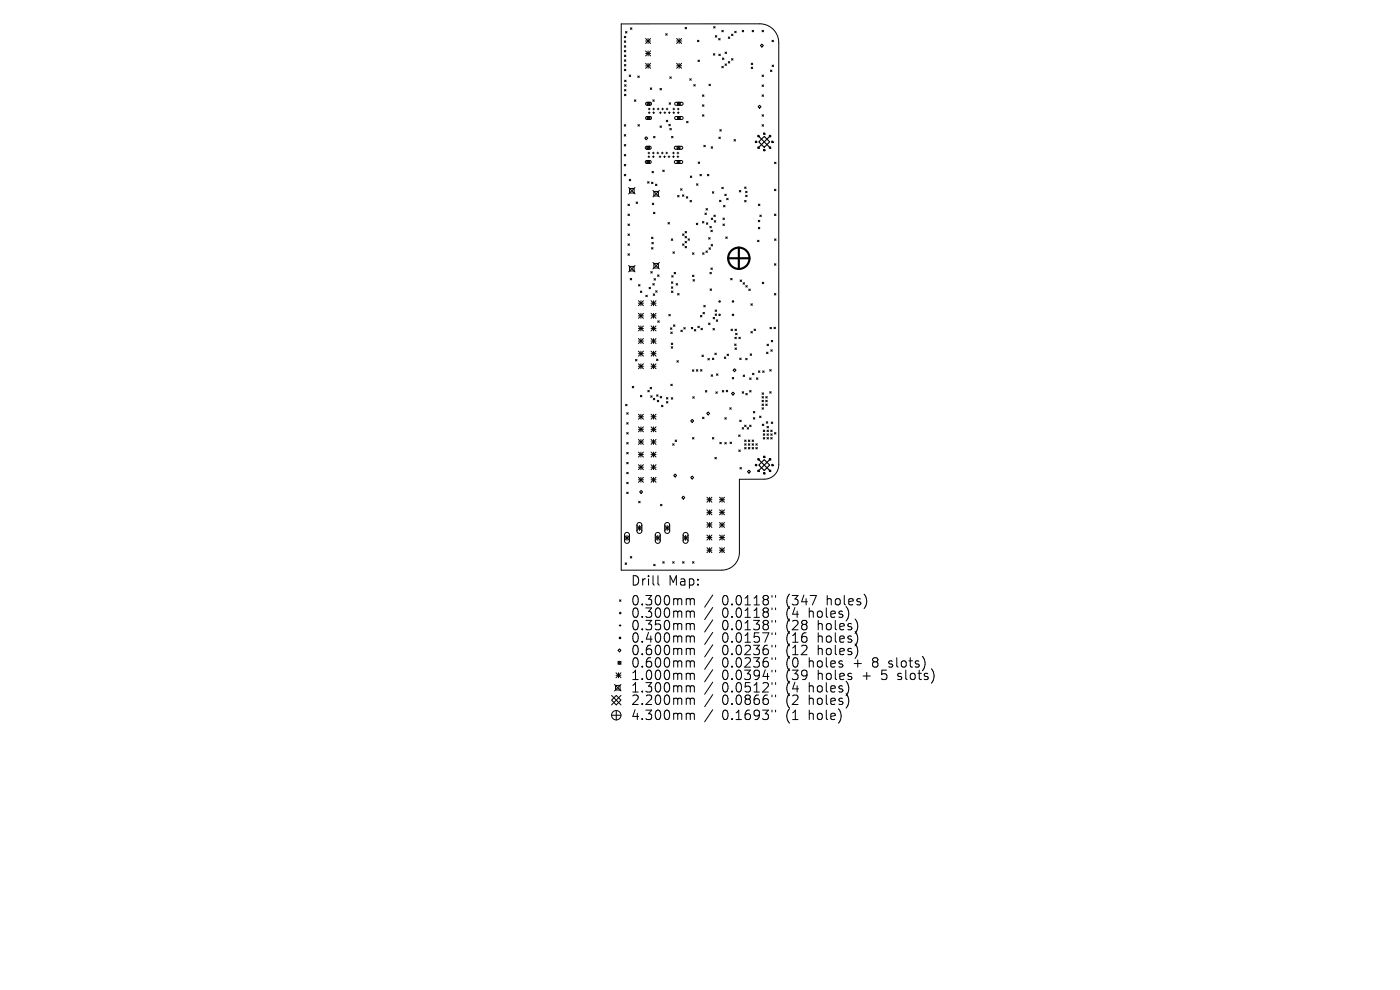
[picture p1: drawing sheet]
<svg xmlns="http://www.w3.org/2000/svg" width="297mm" height="210mm" viewBox="0 0 297 210" stroke-linecap="round" stroke-linejoin="round" font-family="sans-serif">
<defs><g id="words">
<g font-size="2.8">
<text x="133.7" y="124.5">Drill</text>
<text x="141.7" y="124.5">Map:</text>
<text x="133.7" y="128.7">0.300mm</text>
<text x="133.7" y="131.3">0.300mm</text>
<text x="153.2" y="128.7">0.0118&quot;</text>
<text x="153.2" y="131.3">0.0118&quot;</text>
<text x="166.9" y="128.7">(347</text>
<text x="166.9" y="131.3">(4</text>
<text x="171.9" y="131.3">holes)</text>
<text x="175.7" y="128.7">holes)</text>
<text x="133.7" y="134">0.350mm</text>
<text x="133.7" y="136.6">0.400mm</text>
<text x="153.2" y="134">0.0138&quot;</text>
<text x="153.2" y="136.6">0.0157&quot;</text>
<text x="166.9" y="134">(28</text>
<text x="166.9" y="136.6">(16</text>
<text x="173.8" y="134">holes)</text>
<text x="173.8" y="136.6">holes)</text>
<text x="133.7" y="139.3">0.600mm</text>
<text x="133.7" y="141.9">0.600mm</text>
<text x="153.2" y="139.3">0.0236&quot;</text>
<text x="153.2" y="141.9">0.0236&quot;</text>
<text x="166.9" y="139.3">(12</text>
<text x="166.9" y="141.9">(0</text>
<text x="171.9" y="141.9">holes</text>
<text x="173.8" y="139.3">holes)</text>
<text x="181.6" y="141.9">+</text>
<text x="185.8" y="141.9">8</text>
<text x="189.4" y="141.9">slots)</text>
<text x="133.7" y="144.5">1.000mm</text>
<text x="133.7" y="147.2">1.300mm</text>
<text x="133.7" y="149.8">2.200mm</text>
<text x="153.2" y="144.5">0.0394&quot;</text>
<text x="153.2" y="147.2">0.0512&quot;</text>
<text x="153.2" y="149.8">0.0866&quot;</text>
<text x="166.9" y="144.5">(39</text>
<text x="166.9" y="147.2">(4</text>
<text x="166.9" y="149.8">(2</text>
<text x="171.9" y="147.2">holes)</text>
<text x="171.9" y="149.8">holes)</text>
<text x="173.8" y="144.5">holes</text>
<text x="183.5" y="144.5">+</text>
<text x="187.7" y="144.5">5</text>
<text x="191.3" y="144.5">slots)</text>
<text x="133.7" y="153">4.300mm</text>
<text x="153.2" y="153">0.1693&quot;</text>
<text x="166.9" y="153">(1</text>
<text x="171.9" y="153">hole)</text>
</g>
</g></defs>
<g fill="none" stroke="#000" stroke-width=".21">
<path d="M131.8 5.1h29.4a4 4 0 0 1 4 4v89.5a3.1 3.1 0 0 1-3.1 3l-5.2 .1v15.5a3.8 3.8 0 0 1-3.8 3.7l-21.3 .1zM132.4 7.7l.4 .3M132.4 8.7l.4 .3M132.4 9.7l.4 .3M132.4 10.7l.4 .3M132.5 11.7l.3 .3M132.5 12.7l.3 .3M132.5 13.7l.3 .3M132.5 14.7l.3 .3M132.5 19l.3 .3M132.5 20l.3 .3M132.5 17l.3 .3"/>
<path d="M132.5 18l.3 .3M132.7 6.7l.3 .3M132.8 7.7l-.4 .3M132.8 8.7l-.4 .3M132.8 9.7l-.4 .3M132.8 10.7l-.4 .3M132.8 11.7l-.3 .3M132.8 12.7l-.3 .3M132.8 13.7l-.3 .3M132.8 14.7l-.3 .3M132.8 19l-.3 .3M132.8 20l-.3 .3"/>
<path d="M132.8 17l-.3 .3M132.8 18l-.3 .3M133 6.7l-.3 .3M133.5 15.9l.3 .3M133.7 5.9l.4 .3M133.8 15.9l-.3 .3M134.1 5.9l-.4 .3M135.3 16.1l.3 .3M135.6 16.1l-.3 .3M137 8.2l1 1M137 8.7h1M137 10.8l1 1.1"/>
<path d="M137 11.3h1M137 13.4l1 1.1M137 14h1M137.5 8.2v1M137.5 10.8v1.1M137.5 13.4v1.1M137.9 18.6l.4 .4M138 13.4l-1 1.1M138 8.2l-1 1M138 10.8l-1 1.1M138.3 18.6l-.4 .4M140 18.8l.3 .3"/>
<path d="M140.3 18.8l-.3 .3M141.2 7.1l.3 .4M141.5 7.1l-.3 .4M142.1 16.3l.3 .3M142.4 16.3l-.3 .3M143.5 8.7h1.1M143.5 14h1.1M143.5 8.2l1.1 1M143.5 13.4l1.1 1.1M144.1 8.2v1M144.1 13.4v1.1M144.6 8.2l-1.1 1"/>
<path d="M144.6 13.4l-1.1 1.1M145.3 5.8l.4 .3M145.7 5.8l-.4 .3M146.3 16.7l.3 .3M146.6 16.7l-.3 .3M147.2 17.9l.3 .4M147.5 17.9l-.3 .4M148 8.5l.3 .4M148.1 12.8l.3 .3M148.3 8.5l-.3 .4M148.4 12.8l-.3 .3M150.4 17.9l.3 .3"/>
<path d="M150.7 17.9l-.3 .3M151.3 11.4l.4 .3M151.4 5.6l.3 .4M151.7 11.4l-.4 .3M151.7 5.6l-.3 .4M151.8 7.6l.3 .3M152.1 7.6l-.3 .3M152.5 8.2l.3 .3M152.5 11.5l.3 .3M152.8 8.2l-.3 .3M152.8 11.5l-.3 .3M153.1 6.4l.3 .3"/>
<path d="M153.1 14.1l.3 .3M153.3 12.3l.3 .3M153.4 6.4l-.3 .3M153.4 14.1l-.3 .3M153.6 12.3l-.3 .3M153.8 13.6l.3 .3M153.8 11l.3 .4M154.1 13.6l-.3 .3M154.1 11l-.3 .4M154.5 7.8l.3 .3M154.5 13.1l.3 .3M154.8 13.1l-.3 .3"/>
<path d="M154.8 7.8l-.3 .3M155.2 12.4l.3 .4M155.2 7.2l.3 .4M155.5 12.4l-.3 .4M155.5 7.2l-.3 .4M155.9 6.6l.3 .3M156.2 6.6l-.3 .3M157.5 6.4l.3 .3M157.8 6.4l-.3 .3M159.4 13.4l.3 .3M159.4 14.2l.3 .4M159.6 6.4l.3 .3"/>
<path d="M159.7 13.4l-.3 .3M159.7 14.2l-.3 .4M159.9 6.4l-.3 .3M161.3 9.7l.3-.3 .4 .3-.4 .3zM161.7 15.9l.3 .3M161.7 6.4l.3 .3M161.7 18l.3 .3M162 6.4l-.3 .3M162 15.9l-.3 .3M162 18l-.3 .3M163.4 14.9l.4 .3M163.8 14.9l-.4 .3"/>
<path d="M163.8 8.5l.3 .4M163.8 13.8l.3 .3M164.1 8.5l-.3 .4M164.1 13.8l-.3 .3M132.4 26.4l.3 .4M132.4 28.6l.3 .3M132.4 30.7l.3 .3M132.4 32.8l.3 .3M132.4 34.9l.3 .3M132.4 37l.3 .3M132.7 26.4l-.3 .4M132.7 28.6l-.3 .3"/>
<path d="M132.7 30.7l-.3 .3M132.7 32.8l-.3 .3M132.7 34.9l-.3 .3M132.7 37l-.3 .3M133.4 39.8l1.3 1.3M133.5 38l.3 .4M133.6 40h.9v.9h-.9zM133.8 38l-.3 .4M134.6 21.2l.3 .3M134.7 39.8l-1.3 1.3M134.9 21.2l-.3 .3M135.3 26.4l.3 .4"/>
<path d="M135.6 26.4l-.3 .4M136.8 29.3l.3-.3 .3 .3-.3 .3zM137.2 31l.6 .7M137.2 31.7h.6M137.2 31h.6M137.2 34l.6 .7M137.2 34.7h.6M137.2 34h.6M137.2 31l-.3 .3 .3 .4M137.2 34l-.3 .4 .3 .3M137.3 24.7l.6 .6M137.3 21.7l.6 .6"/>
<path d="M137.3 22.3h.6M137.3 21.7h.6M137.3 25.3h.6M137.3 24.7h.6M137.3 21.7l-.3 .3 .3 .3M137.3 24.7l-.3 .3 .3 .3M137.4 38.5l.3 .4M137.5 32.5h.3M137.5 33.2h.3M137.5 23.1h.4M137.5 23.9h.4M137.7 32.3v.3"/>
<path d="M137.7 33.1v.3M137.7 38.5l-.3 .4M137.7 22.9v.4M137.7 23.7v.4M137.8 31l.4 .3-.4 .4M137.8 34l.4 .4-.4 .3M137.8 31l-.6 .7M137.8 34l-.6 .7M137.9 21.7l.3 .3-.3 .3M137.9 24.7l.3 .3-.3 .3M137.9 21.7l-.6 .6M137.9 24.7l-.6 .6"/>
<path d="M138.2 38.6l.3 .4M138.3 36.4l.3 .3M138.4 32.5h.4M138.4 33.2h.4M138.5 21.2l.3 .3M138.5 23.1h.4M138.5 23.9h.4M138.5 38.6l-.3 .4M138.6 32.3v.3M138.6 33.1v.3M138.6 36.4l-.3 .3M138.6 28.9l.4 .3"/>
<path d="M138.7 22.9v.4M138.7 23.7v.4M138.8 21.2l-.3 .3M139 28.9l-.4 .3M139.1 39.1l.3 .3M139.4 32.5h.3M139.4 39.1l-.3 .3M139.4 23.1h.4M139.6 32.3v.3M139.6 22.9v.4M139.8 33.2h.4M139.9 23.9h.4"/>
<path d="M140 26.7l.3 .3M140 33.1v.3M140.1 23.7v.4M140.3 32.5h.4M140.3 26.7l-.3 .3M140.4 23.1h.4M140.5 32.3v.3M140.6 22.9v.4M140.6 36.1l.3 .3M140.8 33.2h.4M140.9 23.9h.3M140.9 36.1l-.3 .3"/>
<path d="M141 33.1v.3M141 23.7v.4M141.3 32.5h.3M141.3 23.1h.4M141.3 25.5l.4 .3M141.4 32.3v.3M141.5 22.9v.4M141.7 25.5l-.4 .3M141.7 33.2h.4M141.8 23.9h.4M141.9 26.4l.3 .3M141.9 33.1v.3"/>
<path d="M142 21.8l.3 .3M142 23.7v.4M142.1 27.2l.3 .4M142.2 26.4l-.3 .3M142.3 21.8l-.3 .3M142.4 27.2l-.3 .4M142.5 28.9l.3 .3M142.7 32.5h.4M142.7 33.2h.4M142.8 23.1h.3M142.8 23.9h.3M142.8 28.9l-.3 .3"/>
<path d="M142.9 32.3v.3M142.9 33.1v.3M142.9 22.9v.4M142.9 23.7v.4M143.1 31.1l1.5-.1 .2 .4-.2 .3h-1.3l-.2-.3zM143.1 34.1l1.5-.1 .2 .4-.2 .3h-1.3l-.2-.3zM143.2 21.8l1.5-.1 .2 .4-.2 .2h-1.3l-.3-.2zM143.2 24.8l1.5-.1 .2 .4-.2 .2h-1.3l-.3-.2zM143.6 31l.7 .7M143.6 32.5h.4M143.6 33.2h.4M143.6 34l.7 .7"/>
<path d="M143.7 23.1h.4M143.7 23.9h.4M143.7 21.7l.6 .6M143.7 24.7l.6 .6M143.8 32.3v.3M143.8 33.1v.3M143.9 22.9v.4M143.9 23.7v.4M144.3 31l-.7 .7M144.3 34l-.7 .7M144.3 21.7l-.6 .6M144.3 24.7l-.6 .6"/>
<path d="M145.7 25.7l.3 .4M146 25.7l-.3 .4M146.4 37.3l.4 .4M146.8 37.3l-.4 .4M147.8 39l.3 .3M148.1 39l-.3 .3M148.1 34.4l.3 .3M148.4 34.4l-.3 .3M148.5 37l.3 .3M148.8 37l-.3 .3M149 20.1l.3 .3M149 22.2l.3 .4"/>
<path d="M149 24.3l.3 .4M149.3 30.8l.3 .3M149.3 20.1l-.3 .3M149.3 22.2l-.3 .4M149.3 24.3l-.3 .4M149.6 30.8l-.3 .3M150.1 37l.3 .3M150.4 37l-.3 .3M150.9 31.1l.3 .4M151.2 31.1l-.3 .4M152.5 29.1l.3 .3M152.7 27.5l.3 .3"/>
<path d="M152.8 29.1l-.3 .3M153 27.5l-.3 .3M153.1 39.7l.3 .3M153.4 39.7l-.3 .3M155.7 29.6l.3 .3M156 29.6l-.3 .3M158 39.7l.3 .3M158.3 39.7l-.3 .3M160.2 29.9h.3v.3h-.3zM160.8 28.7h.2v.3h-.2zM160.8 31.2h.2v.3h-.2zM161.1 22.3l.4 .3-.4 .4-.3-.4z"/>
<path d="M161.7 20.1l.3 .3M161.7 24.3l.3 .4M161.7 26.4l.3 .4M162 20.1l-.3 .3M162 24.3l-.3 .4M162 26.4l-.3 .4M162 28.2h.3v.3h-.3zM162 31.7h.3v.3h-.3zM163.2 28.7h.3v.3h-.3zM163.2 31.2h.3v.3h-.3zM163.7 29.9h.3v.3h-.3zM164.3 34.4l.3 .3"/>
<path d="M164.6 34.4l-.3 .3M133.2 43.3l.3 .3M133.2 45.4l.3 .3M133.2 47.5l.3 .3M133.2 49.6l.3 .3M133.2 51.7l.3 .3M133.2 53.8l.3 .4M133.4 56.3l1.3 1.4M133.5 43.3l-.3 .3M133.5 45.4l-.3 .3M133.5 47.5l-.3 .3M133.5 49.6l-.3 .3"/>
<path d="M133.5 51.7l-.3 .3M133.5 53.8l-.3 .4M133.6 56.5h.9v1h-.9zM133.7 59.1l.3 .3M134 59.1l-.3 .3M134.7 56.3l-1.3 1.4M134.9 42.9l.4 .3M135.3 42.9l-.4 .3M138.1 57.6l.3 .3M138.2 50.3l.3 .3M138.2 52.5l.3 .3M138.3 51.4l.3 .3"/>
<path d="M138.4 57.6l-.3 .3M138.4 43.1l.3 .3M138.5 55.7l1.4 1.4M138.5 40.4l1.4 1.4M138.5 50.3l-.3 .3M138.5 52.5l-.3 .3M138.6 51.4l-.3 .3M138.6 45l.3 .3M138.7 43.1l-.3 .3M138.7 40.6h1v1h-1zM138.7 55.9h1v1h-1zM138.7 59.1l.4 .3"/>
<path d="M138.9 45l-.3 .3M139.1 59.1l-.4 .3M139.5 58.3l.3 .3M139.8 58.3l-.3 .3M139.9 40.4l-1.4 1.4M139.9 55.7l-1.4 1.4M141.7 47.2l.3 .3M142 47.2l-.3 .3M142.4 50.7l.3 .3M142.4 59.8l.4 .3M142.5 58.5l.3 .3M142.7 50.7l-.3 .3"/>
<path d="M142.8 59.8l-.4 .3M142.8 53.4l.3 .3M142.8 58.5l-.3 .3M143 57.8l.3 .3M143.1 53.4l-.3 .3M143.3 57.8l-.3 .3M143.7 41.5l.4 .3M144.1 41.5l-.4 .3M144.4 40l.3 .4M144.7 40l-.3 .4M144.8 41.3l.3 .3M144.8 49.6l.3 .3"/>
<path d="M144.8 51.7l.3 .3M145.1 41.3l-.3 .3M145.1 49.6l-.3 .3M145.1 51.7l-.3 .3M145.3 50.2l.3 .3M145.3 52.3l.3 .3M145.3 49.1l.3 .3M145.3 51.2l.3 .3M145.6 41.7l.3 .3M145.6 52.3l-.3 .3M145.6 49.1l-.3 .3M145.6 51.2l-.3 .3"/>
<path d="M145.6 50.2l-.3 .3M145.9 41.7l-.3 .3M146 50.7l.3 .3M146.3 50.7l-.3 .3M146.4 42.5l.3 .3M146.7 42.5l-.3 .3M146.9 53.6l.3 .3M146.9 58.4l.3 .3M147 59.3l.3 .3M147.2 53.6l-.3 .3M147.2 58.4l-.3 .3M147.3 59.3l-.3 .3"/>
<path d="M147.7 47.3l.3 .4M148 47.3l-.3 .4M149 47l.3 .3M149 53.6l.4 .3M149.3 47l-.3 .3M149.4 53.6l-.4 .3M149.5 45.2l.4 .3M149.8 53.2l.3 .3M149.8 44.2l.3 .4M149.8 47.3l.4 .3M149.9 45.2l-.4 .3M150.1 53.2l-.3 .3"/>
<path d="M150.1 44.2l-.3 .4M150.2 47.3l-.4 .3M150.3 50.4l.3 .3M150.4 52.6l.3 .3M150.6 48l.3 .3M150.6 57.8l.3 .3M150.6 50.4l-.3 .3M150.7 52.6l-.3 .3M150.8 48.8l.3 .3M150.8 56.8l.3 .4M150.9 51.9l.3 .3M150.9 46.3l.3 .3"/>
<path d="M150.9 48l-.3 .3M150.9 57.8l-.3 .3M151.1 48.8l-.3 .3M151.1 56.8l-.3 .4M151.1 40.7l.3 .3M151.2 51.9l-.3 .3M151.2 46.3l-.3 .3M151.4 40.7l-.3 .3M151.4 45.6l.4 .3M151.5 46.8l.3 .3M151.8 45.6l-.4 .3M151.8 46.8l-.3 .3"/>
<path d="M152.6 42.5l.4 .3M153 42.5l-.4 .3M153.4 46.3l.3 .3M153.4 47.5l.3 .3M153.5 43.6l.3 .3M153.7 46.3l-.3 .3M153.7 47.5l-.3 .3M153.8 41.2l.3 .3M153.8 43.6l-.3 .3M154 50.3l.3 .3M154.1 41.2l-.3 .3M154.2 42.1l.3 .3"/>
<path d="M154.3 50.3l-.3 .3M154.5 42.1l-.3 .3M155 59.1l.3 .3M155.3 59.1l-.3 .3M156.8 40.4l.4 .3M157 59.4l.3 .3M157.2 40.4l-.4 .3M157.3 59.4l-.3 .3M157.6 60l.4 .3M158 60l-.4 .3M158 42.5l.3 .3M158.2 40.6l.3 .3"/>
<path d="M158.2 41.4l.3 .3M158.3 42.5l-.3 .3M158.5 41.4l-.3 .3M158.5 40.6l-.3 .3M160.7 51l.3 .3M160.9 46.7l.3 .3M160.9 48.2l.3 .3M160.9 43.3l.3 .3M161 51l-.3 .3M161.2 46.7l-.3 .3M161.2 45.6l.3 .3M161.2 48.2l-.3 .3"/>
<path d="M161.2 43.3l-.3 .3M161.5 45.6l-.3 .3M161.7 59.9l.3 .3M162 59.9l-.3 .3M164.3 45.4l.3 .3M164.3 40.1l.3 .4M164.3 55.9l.3 .4M164.3 50.7l.3 .3M164.6 55.9l-.3 .4M164.6 40.1l-.3 .4M164.6 45.4l-.3 .3M164.6 50.7l-.3 .3"/>
<path d="M134.8 76.2l.3 .4M135.1 76.2l-.3 .4M135.4 77.2l1.1 1M135.4 63.8l1.1 1M135.4 64.3h1.1M135.4 66.5l1.1 1M135.4 67h1.1M135.4 69.1l1.1 1.1M135.4 69.7h1.1M135.4 71.8l1.1 1.1M135.4 72.3h1.1M135.4 74.5l1.1 1"/>
<path d="M135.4 75h1.1M135.4 77.7h1.1M135.5 60.4l.3 .3M135.8 60.4l-.3 .3M135.8 61.7l.4 .4M136 63.8v1M136 66.5v1M136 69.1v1.1M136 71.8v1.1M136 74.5v1M136 77.2v1M136.2 61.7l-.4 .4"/>
<path d="M136.5 63.8l-1.1 1M136.5 66.5l-1.1 1M136.5 69.1l-1.1 1.1M136.5 71.8l-1.1 1.1M136.5 74.5l-1.1 1M136.5 77.2l-1.1 1M137 62.6l.3 .3M137.3 62.6l-.3 .3M137.7 60.9l.3 .4M138 60.9l-.3 .4M138.1 63.8l1.1 1M138.1 64.3h1.1"/>
<path d="M138.1 69.1l1.1 1.1M138.1 67h1.1M138.1 71.8l1.1 1.1M138.1 69.7h1.1M138.1 74.5l1.1 1M138.1 72.3h1.1M138.1 77.2l1.1 1M138.1 75h1.1M138.1 77.7h1.1M138.1 66.5l1.1 1M138.5 60.2l.3 .3M138.6 62.3l.3 .4"/>
<path d="M138.6 63.8v1M138.6 66.5v1M138.6 69.1v1.1M138.6 71.8v1.1M138.6 74.5v1M138.6 77.2v1M138.8 60.2l-.3 .3M138.9 62.3l-.3 .4M139.1 61.7l.3 .3M139.2 77.2l-1.1 1M139.2 63.8l-1.1 1M139.2 66.5l-1.1 1"/>
<path d="M139.2 69.1l-1.1 1.1M139.2 71.8l-1.1 1.1M139.2 74.5l-1.1 1M139.3 76.2l.3 .3M139.4 61.7l-.3 .3M139.5 68.1l.4 .3M139.6 76.2l-.3 .3M139.9 68.1l-.4 .3M141.9 66.7l.3 .3M142.2 66.7l-.3 .3M142.2 69.5l.3 .4M142.3 70.4l.3 .3"/>
<path d="M142.4 73.5l.3 .4M142.4 72.8l.3 .3M142.4 60.8l.3 .4M142.4 61.7l.4 .4M142.5 69.5l-.3 .4M142.6 70.4l-.3 .3M142.7 73.5l-.3 .4M142.7 72.8l-.3 .3M142.7 60.8l-.3 .4M142.8 61.7l-.4 .4M142.9 68.9l.3 .3M143.2 68.9l-.3 .3"/>
<path d="M143.4 60.2l.3 .3M143.6 76.5l.3 .3M143.7 60.2l-.3 .3M143.8 62.3l.3 .3M143.9 76.5l-.3 .3M144.1 62.3l-.3 .3M144.4 70l.4 .4M144.8 70l-.4 .4M145.1 69.5l.3 .3M145.4 69.5l-.3 .3M146.7 69.4l.3 .4M146.9 78.4l.3 .4"/>
<path d="M147 69.4l-.3 .4M147.2 78.4l-.3 .4M147.3 69.9l.3 .3M147.6 69.9l-.3 .3M147.7 78.4l.3 .3M148 69.2l.4 .3M148 78.4l-.3 .3M148.4 69.2l-.4 .3M148.6 66.9l.3 .3M148.6 78.4l.3 .3M148.7 69.6l.3 .4M148.9 66.9l-.3 .3"/>
<path d="M148.9 75.3l.3 .3M148.9 78.4l-.3 .3M149 69.6l-.3 .4M149.1 66.3l.3 .3M149.2 75.3l-.3 .3M149.3 64.8l.3 .3M149.4 66.3l-.3 .3M149.6 64.8l-.3 .3M150.2 76l.3 .4M150.3 68.5l.3 .3M150.5 76l-.3 .4M150.6 68.5l-.3 .3"/>
<path d="M150.6 61.3l.4 .3M150.9 79.5l.3 .3M151 61.3l-.4 .3M151.1 76l.3 .3M151.2 79.5l-.3 .3M151.3 69.7l.3 .3M151.3 67.3l.3 .3M151.4 76l-.3 .3M151.6 69.7l-.3 .3M151.6 67.3l-.3 .3M151.6 74.9l.4 .3M151.7 65.8l.3 .3"/>
<path d="M151.7 66.6l.3 .3M151.9 67.8l.4 .4M152 74.9l-.4 .3M152 79.3l.3 .3M152 66.6l-.3 .3M152 65.8l-.3 .3M152.3 67.8l-.4 .4M152.3 79.3l-.3 .3M153.7 75.7l.3 .3M154 75.7l-.3 .3M154.2 75.1l.4 .3M154.6 75.1l-.4 .3"/>
<path d="M155.1 69.8l.3 .3M155.4 69.8l-.3 .3M155.8 78.2l.3 .3-.3 .3-.3-.3zM155.8 73l.4 .3M155.9 71.5l.3 .4M155.9 69.8l.3 .3M155.9 73.8l.3 .3M156.1 70.7l.3 .3M156.2 73l-.4 .3M156.2 71.5l-.3 .4M156.2 69.8l-.3 .3M156.2 73.8l-.3 .3"/>
<path d="M156.4 70.7l-.3 .3M156.7 71.5l.4 .4M156.9 76l.3 .3M157.1 71.5l-.4 .4M157.2 76l-.3 .3M157.7 79.6l.3 .3M158 79.6l-.3 .3M158.2 76l.3 .3M158.2 60.6l.3 .3M158.5 76l-.3 .3M158.5 60.6l-.3 .3M158.8 61.3l.4 .3"/>
<path d="M159.1 75.1l.4 .3M159.2 61.3l-.4 .3M159.3 64.4l.3 .4M159.3 70.3l.3 .3M159.5 75.1l-.4 .3M159.6 64.4l-.3 .4M159.6 70.3l-.3 .3M159.6 79.2l.4 .3M160 79.2l-.4 .3M160 69.8l.3 .3M160.3 69.8l-.3 .3M160.9 78.7l.3 .3"/>
<path d="M161.2 78.7l-.3 .3M161.8 78.7l.3 .3M162.1 78.7l-.3 .3M162.6 74.7l.3 .3M162.7 73l.3 .3M162.9 74.7l-.3 .3M163 73l-.3 .3M163.3 78.4l.3 .3M163.3 69.4l.4 .4M163.5 74.2l.3 .3M163.6 78.4l-.3 .3M163.6 72.2l.3 .3"/>
<path d="M163.7 69.4l-.4 .4M163.8 74.2l-.3 .3M163.9 72.2l-.3 .3M164.2 69.4l.3 .3M164.3 62.3l.3 .3M164.5 69.4l-.3 .3M164.6 62.3l-.3 .3M132.7 85.8l.3 .3M133 87.5l.3 .4M133 89.7l.3 .3M133 91.8l.3 .3M133 93.9l.3 .3"/>
<path d="M133 96l.3 .3M133 98.1l.3 .3M133 85.8l-.3 .3M133.3 87.5l-.3 .4M133.3 89.7l-.3 .3M133.3 91.8l-.3 .3M133.3 93.9l-.3 .3M133.3 96l-.3 .3M133.3 98.1l-.3 .3M134.1 82l.3 .3M134.4 82l-.3 .3M135.4 87.9l1.1 1"/>
<path d="M135.4 88.4h1.1M135.4 90.6l1.1 1M135.4 91.1h1.1M135.4 93.2l1.1 1.1M135.4 93.8h1.1M135.4 95.9l1.1 1.1M135.4 96.4h1.1M135.4 98.6l1.1 1M135.4 99.1h1.1M135.9 83.9l.3 .3M136 87.9v1M136 90.6v1"/>
<path d="M136 93.2v1.1M136 95.9v1.1M136 98.6v1M136.2 83.9l-.3 .3M136.5 93.2l-1.1 1.1M136.5 87.9l-1.1 1M136.5 90.6l-1.1 1M136.5 95.9l-1.1 1.1M136.5 98.6l-1.1 1M137.4 82.8l.3 .3M137.7 82.8l-.3 .3M137.9 82.2l.3 .3"/>
<path d="M138 84l.4 .3M138.1 90.6l1.1 1M138.1 88.4h1.1M138.1 93.2l1.1 1.1M138.1 91.1h1.1M138.1 93.8h1.1M138.1 98.6l1.1 1M138.1 96.4h1.1M138.1 99.1h1.1M138.1 87.9l1.1 1M138.1 95.9l1.1 1.1M138.2 82.2l-.3 .3"/>
<path d="M138.4 84l-.4 .3M138.6 84.5l.3 .3M138.6 87.9v1M138.6 90.6v1M138.6 93.2v1.1M138.6 95.9v1.1M138.6 98.6v1M138.9 84.5l-.3 .3M139.2 90.6l-1.1 1M139.2 87.9l-1.1 1M139.2 93.2l-1.1 1.1M139.2 95.9l-1.1 1.1"/>
<path d="M139.2 98.6l-1.1 1M139.3 83.7l.3 .4M139.4 84.9l.4 .3M139.6 83.7l-.3 .4M139.8 84.9l-.4 .3M140.1 84.1l.3 .3M140.3 86l.3 .3M140.4 84.1l-.3 .3M140.6 86l-.3 .3M141.4 84.3l.3 .4M141.4 85.2l.3 .3M141.7 84.3l-.3 .4"/>
<path d="M141.7 85.2l-.3 .3M142.3 81.5l.3 .3M142.4 84.4l.3 .3M142.6 81.5l-.3 .3M142.7 94.1l.3 .3M142.7 84.4l-.3 .3M143 94.1l-.3 .3M143.2 93.3l.3 .4M143.5 93.3l-.3 .4M146.8 89l.4 .3-.4 .3-.3-.3zM146.9 92.8l.3 .3M147 84.2l.3 .3"/>
<path d="M147.2 92.8l-.3 .3M147.3 84.2l-.3 .3M149 88.5l.4 .3M149.4 88.5l-.4 .3M149.6 82.9l.4 .3M149.9 87.7l.3-.3 .4 .3-.4 .3zM150 82.9l-.4 .3M151.1 92.8l.3 .3M151.4 92.8l-.3 .3M151.7 97l.3 .3M151.9 83.1l.3 .3M152 97l-.3 .3"/>
<path d="M152.2 83.1l-.3 .3M152.7 93.8l.3 .3M153 93.8l-.3 .3M153.2 82.8l.3 .4M153.5 82.8l-.3 .4M153.8 88.6l.3 .3M153.8 93.9l.3 .3M154.1 82.8l.3 .3M154.1 88.6l-.3 .3M154.1 93.9l-.3 .3M154.4 82.8l-.3 .3M154.8 86.5l.3 .3"/>
<path d="M154.9 93.8l.3 .3M155.1 86.5l-.3 .3M155.2 93.8l-.3 .3M155.3 80.1l.4 .3M155.5 83.2l.3 .3-.3 .3-.3-.3zM155.7 80.1l-.4 .3M156.7 92.3l.3 .3M156.7 95.4l.3 .4M156.9 89.1l.3 .3M157 99.2l.3 .3M157 92.3l-.3 .3M157 95.4l-.3 .4"/>
<path d="M157.2 89.1l-.3 .3M157.3 99.2l-.3 .3M157.4 90.7l.4 .3M157.5 83.1l.3 .3M157.8 90.7l-.4 .3M157.8 83.1l-.3 .3M158 90.2l.3 .3M158 93.3l.3 .4M158 94.1l.3 .3M158 94.9l.3 .3M158.2 83.4l.3 .4M158.3 90.2l-.3 .3"/>
<path d="M158.3 93.3l-.3 .4M158.3 94.1l-.3 .3M158.3 94.9l-.3 .3M158.5 90.7l.3 .3M158.5 83.4l-.3 .4M158.8 94.1l.3 .3M158.8 94.9l.3 .3M158.8 93.3l.3 .4M158.8 90.7l-.3 .3M159 90.2l.3 .3M159 82.8l.3 .4M159 80.2l.3 .3"/>
<path d="M159.1 93.3l-.3 .4M159.1 94.1l-.3 .3M159.1 94.9l-.3 .3M159.3 90.2l-.3 .3M159.3 82.8l-.3 .4M159.3 80.2l-.3 .3M159.5 94.1l.4 .3M159.6 94.9l.3 .3M159.6 93.3l.3 .4M159.8 87.3l.3 .3M159.8 88.6l.3 .3M159.9 94.1l-.4 .3"/>
<path d="M159.9 93.3l-.3 .4M159.9 94.9l-.3 .3M160.1 87.3l-.3 .3M160.1 88.6l-.3 .3M160.2 98.5h.3v.3h-.3zM160.3 94.9l.4 .3M160.3 94.1l.4 .3M160.5 80.2l.3 .3M160.7 94.1l-.4 .3M160.7 94.9l-.4 .3M160.8 97.3h.2v.3h-.2zM160.8 99.7h.2v.3h-.2z"/>
<path d="M160.8 80.2l-.3 .3M161.1 88.3l.4 .3M161.5 88.3l-.4 .3M161.7 84.9l.3 .3M161.7 84.1l.3 .3M161.7 85.7l.3 .3M161.7 86.5l.3 .3M161.7 83.3l.3 .4M161.7 90l.3 .3M161.9 91.2l.3 .4M161.9 92l.3 .3M161.9 92.8l.3 .3"/>
<path d="M162 86.5l-.3 .3M162 84.1l-.3 .3M162 84.9l-.3 .3M162 85.7l-.3 .3M162 83.3l-.3 .4M162 96.8h.3v.3h-.3zM162 90l-.3 .3M162.2 91.2l-.3 .4M162.2 92l-.3 .3M162.2 92.8l-.3 .3M162.4 85.7l.4 .3M162.4 84.9l.4 .3"/>
<path d="M162.4 84.1l.4 .3M162.6 89.5l.3 .3M162.7 92l.3 .3M162.7 92.8l.3 .3M162.7 90.4l.3 .4M162.7 91.2l.3 .4M162.8 85.7l-.4 .3M162.8 84.1l-.4 .3M162.8 84.9l-.4 .3M162.9 89.5l-.3 .3M163 90.4l-.3 .4M163 91.2l-.3 .4"/>
<path d="M163 92l-.3 .3M163 92.8l-.3 .3M163.2 97.3h.3v.3h-.3zM163.2 99.7h.3v.3h-.3zM163.3 83.1l.3 .3M163.5 92.8l.3 .3M163.5 91.2l.3 .4M163.5 92l.3 .3M163.6 83.1l-.3 .3M163.6 89.5l.3 .3M163.7 98.5h.3v.3h-.3zM163.8 91.2l-.3 .4"/>
<path d="M163.8 92l-.3 .3M163.8 92.8l-.3 .3M163.9 89.5l-.3 .3M164.3 91.8l.3 .3M164.6 91.8l-.3 .3M132.5 113.6l1 1M132.5 114.1h1M132.6 119.4l.3 .3M132.6 113.1l.5-.1 .4 .4v1.5l-.4 .4-.4-.1-.2-.4v-1.4zM132.9 119.4l-.3 .3M133 100.2l.3 .3M133 102.3l.3 .3"/>
<path d="M133 104.4l.3 .3M133 113.6v1M133.3 100.2l-.3 .3M133.3 102.3l-.3 .3M133.3 104.4l-.3 .3M133.5 113.6l-1 1M133.7 118.1l.3 .3M134 118.1l-.3 .3M135.1 111.5l1.1 1M135.1 112h1.1M135.3 111l.5-.1 .4 .3v1.5l-.4 .4h-.4l-.3-.3v-1.5zM135.4 101.3l1.1 1"/>
<path d="M135.4 101.8h1.1M135.5 106.4l.3 .3M135.6 111.5v1M135.7 104.4l.3-.4 .3 .4-.3 .3zM135.8 106.4l-.3 .3M136 101.3v1M136.2 111.5l-1.1 1M136.5 101.3l-1.1 1M138.1 101.3l1.1 1M138.1 101.8h1.1M138.6 101.3v1M138.7 119.7l.3 .3"/>
<path d="M139 119.7l-.3 .3M139 114.1h1.1M139 113.6l1.1 1M139.2 113.1l.5-.1 .4 .4v1.5l-.5 .4-.4-.1-.2-.4v-1.4zM139.2 101.3l-1.1 1M139.5 113.6v1M140.1 113.6l-1.1 1M140.1 107l.3 .3M140.4 107l-.3 .3M140.6 119.2l.3 .3M140.9 119.2l-.3 .3M141 112h1.1"/>
<path d="M141 111.5l1.1 1M141.2 111l.5-.1 .4 .3v1.5l-.4 .4h-.4l-.3-.3v-1.5zM141.5 111.5v1M142.1 111.5l-1.1 1M142.7 119.2l.3 .3M142.9 100.9l.3-.3 .3 .3-.3 .3zM143 119.2l-.3 .3M144.8 119.2l.3 .3M144.9 114.1h1.1M144.9 113.6l1.1 1M145 105.2l.3 .4-.3 .3-.3-.3zM145.1 113.1l.5-.1 .3 .3 .1 1.5-.4 .4h-.4l-.3-.3v-1.5z"/>
<path d="M145.1 119.2l-.3 .3M145.4 113.6v1M146 113.6l-1.1 1M146.8 101l.4 .3-.4 .3-.3-.3zM146.9 119.2l.3 .3M147.2 119.2l-.3 .3M150 110.8l1 1.1M150 105.5l1 1M150 106h1M150 108.2l1 1M150 108.7h1M150 111.4h1"/>
<path d="M150 113.5l1 1.1M150 114h1M150 116.2l1 1M150 116.7h1M150.5 105.5v1M150.5 108.2v1M150.5 110.8v1.1M150.5 113.5v1.1M150.5 116.2v1M151 105.5l-1 1M151 108.2l-1 1M151 110.8l-1 1.1"/>
<path d="M151 113.5l-1 1.1M151 116.2l-1 1M152.6 113.5l1.1 1.1M152.6 108.2l1.1 1M152.6 106h1.1M152.6 110.8l1.1 1.1M152.6 108.7h1.1M152.6 111.4h1.1M152.6 116.2l1.1 1M152.6 114h1.1M152.6 116.7h1.1M152.6 105.5l1.1 1"/>
<path d="M153.2 105.5v1M153.2 108.2v1M153.2 110.8v1.1M153.2 113.5v1.1M153.2 116.2v1M153.7 105.5l-1.1 1M153.7 108.2l-1.1 1M153.7 110.8l-1.1 1.1M153.7 113.5l-1.1 1.1M153.7 116.2l-1.1 1M158.6 100.1l.3-.4 .3 .4-.3 .3zM162 100.2h.3v.3h-.3z"/>
<path d="M131.4 132.7h.3M131.4 135.2h.3v.3h-.3zM131.4 137.6l.3 .4-.3 .3-.3-.3zM131.4 127.2l.3 .4M131.6 132.5v.4M131.7 127.2l-.3 .4M139.6 122.1v1.7l.3 .3M145.9 127h.3l.2 .3M145.9 129.6l.4 .1 .1 .2M145.9 132.3h.3l.2 .3M145.9 134.9h.3l.2 .3M145.9 137.5h.3l.2 .3"/>
<path d="M146.4 127.3l.3-.3 .5 .1 .1 1.2M146.4 127.3v1M146.4 129.9v1.1M146.4 132.6v1M146.4 135.2v1M146.4 137.8v1.1M146.4 129.9l.3-.3 .5 .1 .1 1.3M146.4 132.6l.3-.3 .5 .1 .1 1.2M146.4 135.2l.3-.3 .5 .1 .1 1.2M146.4 137.8l.3-.3 .5 .1 .1 1.3M151.2 126.2l-1.7 2.6M151.2 128.9l-1.7 2.5"/>
<path d="M151.2 131.5l-1.7 2.6M151.2 134.1l-1.7 2.6M151.2 136.8l-1.7 2.6M151.2 139.4l-1.7 2.6M163.8 126.3v.4M163.8 129v.3M163.8 131.6v.4M163.8 134.2v.4M163.8 136.9v.4M163.8 139.5v.4M164.5 126.3v.4M164.5 129v.3"/>
<path d="M164.5 131.6v.4M164.5 134.2v.4M164.5 136.9v.4M164.5 139.5v.4M129.7 147.5l2 2M129.7 151.7h2M130.4 145.2l1.3 1.4M130.6 145.4h.9v1h-.9zM130.7 142.7l1 1.1M130.7 143.2h1M130.7 147.5l1 1-1 1-1-1zM130.7 150.7v2"/>
<path d="M131.1 140.3l.6 .6M131.2 142.7v1.1M131.7 140.3l-.6 .6M131.7 142.7l-1 1.1M131.7 145.2l-1.3 1.4M131.7 147.5l-2 2M145.9 140.2h.3l.2 .3M145.9 142.8h.3l.2 .3M145.9 145.5h.3l.2 .3M145.9 148.1h.3l.2 .3M145.9 151.3h.3l.2 .3M146.4 140.5v1"/>
<path d="M146.4 143.1v1.1M146.4 145.8v1M146.4 148.4v1M146.4 151.6v1M146.4 140.5l.3-.3 .5 .1 .1 1.2M146.4 143.1l.3-.3 .5 .1 .1 1.3M146.4 145.8l.3-.3 .5 .1 .1 1.2M146.4 148.4l.3-.3 .5 .1 .1 1.2M146.4 151.6l.3-.3 .5 .1 .1 1.2M151.2 142.1l-1.7 2.5M151.2 144.7l-1.7 2.6M151.2 147.3l-1.7 2.6"/>
<path d="M151.2 150.5l-1.7 2.6M163.8 142.2v.3M163.8 144.8v.4M163.8 147.4v.4M163.8 150.6v.4M164.5 142.2v.3M164.5 144.8v.4M164.5 147.4v.4M164.5 150.6v.4M188.5 141.4l.2 .1M188.6 140.3v.5M190.4 144.1l.2 .1"/>
<circle cx="137.5" cy="34.4" r=".32"/>
<circle cx="137.5" cy="31.3" r=".32"/>
<circle cx="137.6" cy="22" r=".32"/>
<circle cx="137.6" cy="25" r=".32"/>
<circle cx="143.9" cy="34.4" r=".32"/>
<circle cx="143.9" cy="31.3" r=".32"/>
<circle cx="144" cy="22" r=".32"/>
<circle cx="144" cy="25" r=".32"/>
<circle cx="152.7" cy="64" r=".16"/>
<circle cx="152.7" cy="66.8" r=".16"/>
<circle cx="155.5" cy="64" r=".16"/>
<circle cx="155.5" cy="66.8" r=".16"/>
<circle cx="131.6" cy="130" r=".16"/>
<circle cx="130.7" cy="151.7" r="1"/>
<circle cx="131.4" cy="140.6" r=".32"/>
</g>
<path d="M161 30.1l1.1-1.2 1.2 1.2-1.2 1.2zM161 28.9l2.3 2.4M163.3 28.9l-2.3 2.4M161 98.7l1.1-1.2 1.2 1.2-1.2 1.1zM161 97.5l2.3 2.3M163.3 97.5l-2.3 2.3" fill="none" stroke="#000" stroke-width=".23"/>
<g fill="none" stroke="#000" stroke-width=".45">
<path d="M154.5 54.8h4.5M156.7 52.5v4.6"/>
<circle cx="156.7" cy="54.8" r="2.26"/>
</g>
<use href="#words"/>
</svg>
